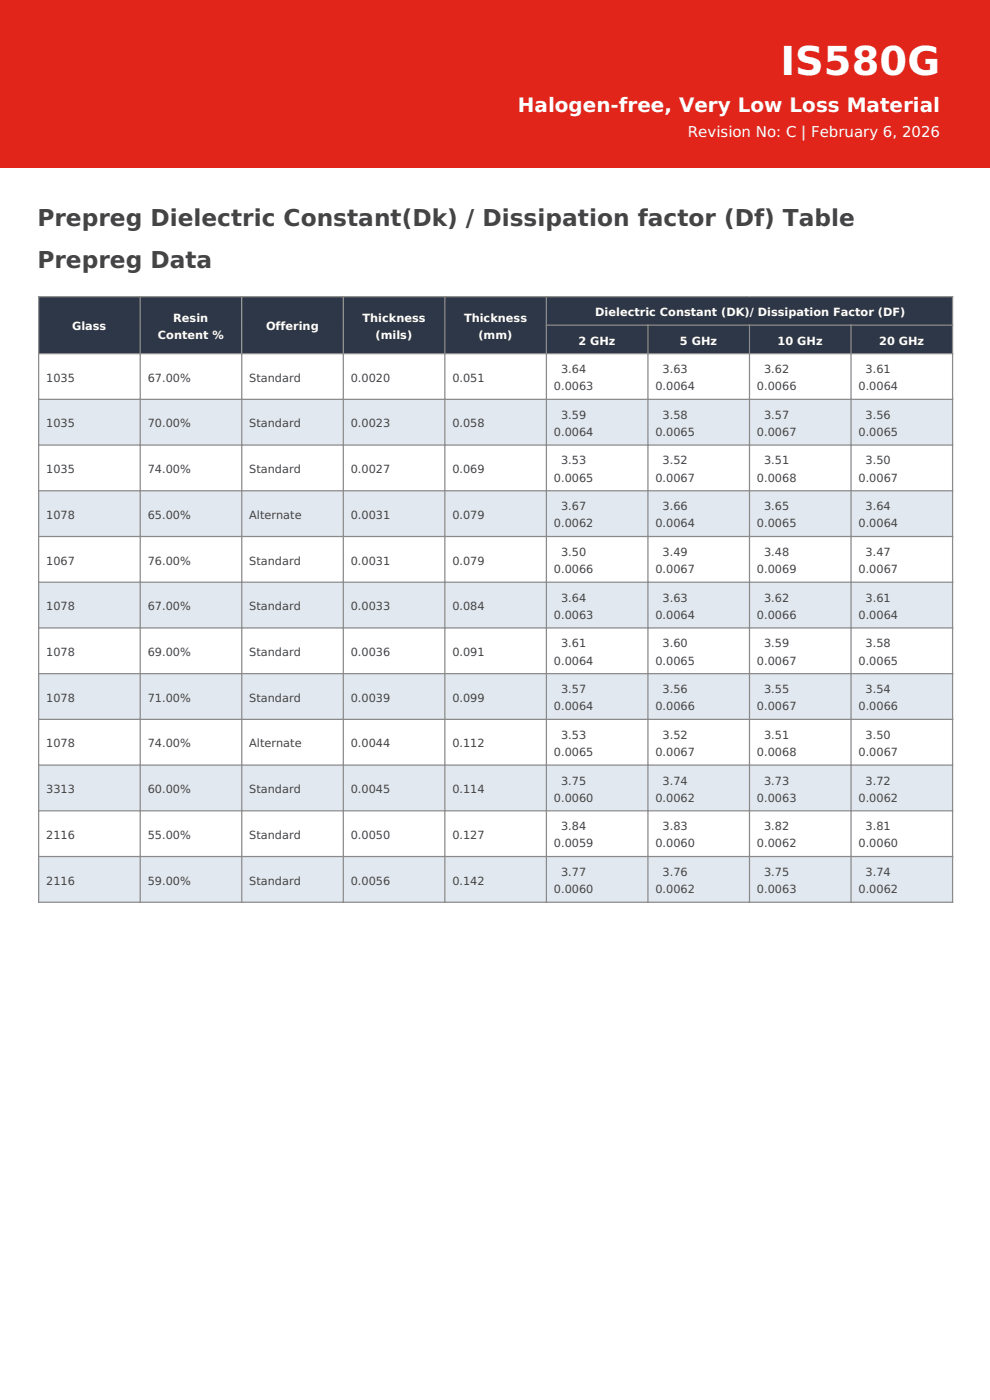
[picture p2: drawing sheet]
<svg xmlns="http://www.w3.org/2000/svg" width="210mm" height="297mm" viewBox="0 0 210 297" stroke-linecap="round" stroke-linejoin="round" font-family="sans-serif">
<defs><g id="words">
<text font-size="8.5" fill="#fff" x="165.5" y="16">IS580G</text>
<g font-size="4.9" fill="#444">
<text x="7.9" y="47.9">Prepreg Dielectric Constant(Dk) / Dissipation factor (Df) Table</text>
<text x="7.9" y="56.9">Prepreg Data</text>
</g>
<text font-size="4.2" fill="#fff" x="109.8" y="23.8">Halogen-free, Very Low Loss Material</text>
<text font-size="3.2" fill="#fff" x="145.9" y="29">Revision No: C | February 6, 2026</text>
<g font-size="2.4" fill="#fff">
<text x="15.3" y="70.1">Glass</text>
<text x="33.5" y="71.9">Content %</text>
<text x="36.8" y="68.2">Resin</text>
<text x="56.4" y="70.1">Offering</text>
<text x="76.9" y="68.2">Thickness</text>
<text x="79.7" y="71.9">(mils)</text>
<text x="98.4" y="68.2">Thickness</text>
<text x="101.5" y="71.9">(mm)</text>
<text x="126.3" y="67.1">Dielectric Constant (DK)/ Dissipation Factor (DF)</text>
<text x="122.7" y="73.1">2 GHz</text>
<text x="144.2" y="73.1">5 GHz</text>
<text x="164.9" y="73.1">10 GHz</text>
<text x="186.5" y="73.1">20 GHz</text>
</g>
<g font-size="2.4" fill="#444">
<text x="9.8" y="81">1035</text>
<text x="31.3" y="81">67.00%</text>
<text x="52.9" y="81">Standard</text>
<text x="74.4" y="81">0.0020</text>
<text x="96" y="81">0.051</text>
<text x="117.5" y="82.8">0.0063</text>
<text x="119" y="79.1">3.64</text>
<text x="139" y="82.8">0.0064</text>
<text x="140.5" y="79.1">3.63</text>
<text x="160.6" y="82.8">0.0066</text>
<text x="162.1" y="79.1">3.62</text>
<text x="182.1" y="82.8">0.0064</text>
<text x="183.6" y="79.1">3.61</text>
<text x="119" y="88.8">3.59</text>
<text x="140.5" y="88.8">3.58</text>
<text x="162.1" y="88.8">3.57</text>
<text x="183.6" y="88.8">3.56</text>
<text x="9.8" y="90.7">1035</text>
<text x="31.3" y="90.7">70.00%</text>
<text x="52.9" y="90.7">Standard</text>
<text x="74.4" y="90.7">0.0023</text>
<text x="96" y="90.7">0.058</text>
<text x="117.5" y="92.5">0.0064</text>
<text x="139" y="92.5">0.0065</text>
<text x="160.6" y="92.5">0.0067</text>
<text x="182.1" y="92.5">0.0065</text>
<text x="9.8" y="100.4">1035</text>
<text x="31.3" y="100.4">74.00%</text>
<text x="52.9" y="100.4">Standard</text>
<text x="74.4" y="100.4">0.0027</text>
<text x="96" y="100.4">0.069</text>
<text x="119" y="98.5">3.53</text>
<text x="140.5" y="98.5">3.52</text>
<text x="162.1" y="98.5">3.51</text>
<text x="183.6" y="98.5">3.50</text>
<text x="117.5" y="102.2">0.0065</text>
<text x="139" y="102.2">0.0067</text>
<text x="160.6" y="102.2">0.0068</text>
<text x="182.1" y="102.2">0.0067</text>
<text x="9.8" y="110.1">1078</text>
<text x="31.3" y="110.1">65.00%</text>
<text x="52.9" y="110.1">Alternate</text>
<text x="74.4" y="110.1">0.0031</text>
<text x="96" y="110.1">0.079</text>
<text x="117.5" y="111.9">0.0062</text>
<text x="119" y="108.2">3.67</text>
<text x="139" y="111.9">0.0064</text>
<text x="140.5" y="108.2">3.66</text>
<text x="160.6" y="111.9">0.0065</text>
<text x="162.1" y="108.2">3.65</text>
<text x="182.1" y="111.9">0.0064</text>
<text x="183.6" y="108.2">3.64</text>
<text x="9.8" y="119.8">1067</text>
<text x="31.3" y="119.8">76.00%</text>
<text x="52.9" y="119.8">Standard</text>
<text x="74.4" y="119.8">0.0031</text>
<text x="96" y="119.8">0.079</text>
<text x="119" y="117.9">3.50</text>
<text x="140.5" y="117.9">3.49</text>
<text x="162.1" y="117.9">3.48</text>
<text x="183.6" y="117.9">3.47</text>
<text x="117.5" y="121.6">0.0066</text>
<text x="139" y="121.6">0.0067</text>
<text x="160.6" y="121.6">0.0069</text>
<text x="182.1" y="121.6">0.0067</text>
<text x="9.8" y="129.5">1078</text>
<text x="31.3" y="129.5">67.00%</text>
<text x="52.9" y="129.5">Standard</text>
<text x="74.4" y="129.5">0.0033</text>
<text x="96" y="129.5">0.084</text>
<text x="117.5" y="131.3">0.0063</text>
<text x="119" y="127.6">3.64</text>
<text x="139" y="131.3">0.0064</text>
<text x="140.5" y="127.6">3.63</text>
<text x="160.6" y="131.3">0.0066</text>
<text x="162.1" y="127.6">3.62</text>
<text x="182.1" y="131.3">0.0064</text>
<text x="183.6" y="127.6">3.61</text>
<text x="119" y="137.3">3.61</text>
<text x="140.5" y="137.3">3.60</text>
<text x="162.1" y="137.3">3.59</text>
<text x="183.6" y="137.3">3.58</text>
<text x="9.8" y="139.2">1078</text>
<text x="31.3" y="139.2">69.00%</text>
<text x="52.9" y="139.2">Standard</text>
<text x="74.4" y="139.2">0.0036</text>
<text x="96" y="139.2">0.091</text>
<text x="117.5" y="141">0.0064</text>
<text x="139" y="141">0.0065</text>
<text x="160.6" y="141">0.0067</text>
<text x="182.1" y="141">0.0065</text>
<text x="9.8" y="148.9">1078</text>
<text x="31.3" y="148.9">71.00%</text>
<text x="52.9" y="148.9">Standard</text>
<text x="74.4" y="148.9">0.0039</text>
<text x="96" y="148.9">0.099</text>
<text x="119" y="147">3.57</text>
<text x="140.5" y="147">3.56</text>
<text x="162.1" y="147">3.55</text>
<text x="183.6" y="147">3.54</text>
<text x="117.5" y="150.7">0.0064</text>
<text x="139" y="150.7">0.0066</text>
<text x="160.6" y="150.7">0.0067</text>
<text x="182.1" y="150.7">0.0066</text>
<text x="9.8" y="158.6">1078</text>
<text x="31.3" y="158.6">74.00%</text>
<text x="52.9" y="158.6">Alternate</text>
<text x="74.4" y="158.6">0.0044</text>
<text x="96" y="158.6">0.112</text>
<text x="117.5" y="160.4">0.0065</text>
<text x="119" y="156.7">3.53</text>
<text x="139" y="160.4">0.0067</text>
<text x="140.5" y="156.7">3.52</text>
<text x="160.6" y="160.4">0.0068</text>
<text x="162.1" y="156.7">3.51</text>
<text x="182.1" y="160.4">0.0067</text>
<text x="183.6" y="156.7">3.50</text>
<text x="119" y="166.4">3.75</text>
<text x="140.5" y="166.4">3.74</text>
<text x="162.1" y="166.4">3.73</text>
<text x="183.6" y="166.4">3.72</text>
<text x="9.8" y="168.3">3313</text>
<text x="31.3" y="168.3">60.00%</text>
<text x="52.9" y="168.3">Standard</text>
<text x="74.4" y="168.3">0.0045</text>
<text x="96" y="168.3">0.114</text>
<text x="117.5" y="170.1">0.0060</text>
<text x="139" y="170.1">0.0062</text>
<text x="160.6" y="170.1">0.0063</text>
<text x="182.1" y="170.1">0.0062</text>
<text x="9.8" y="178">2116</text>
<text x="31.3" y="178">55.00%</text>
<text x="52.9" y="178">Standard</text>
<text x="74.4" y="178">0.0050</text>
<text x="96" y="178">0.127</text>
<text x="117.5" y="179.8">0.0059</text>
<text x="119" y="176.1">3.84</text>
<text x="139" y="179.8">0.0060</text>
<text x="140.5" y="176.1">3.83</text>
<text x="160.6" y="179.8">0.0062</text>
<text x="162.1" y="176.1">3.82</text>
<text x="182.1" y="179.8">0.0060</text>
<text x="183.6" y="176.1">3.81</text>
<text x="119" y="185.8">3.77</text>
<text x="140.5" y="185.8">3.76</text>
<text x="162.1" y="185.8">3.75</text>
<text x="183.6" y="185.8">3.74</text>
<text x="9.8" y="187.7">2116</text>
<text x="31.3" y="187.7">59.00%</text>
<text x="52.9" y="187.7">Standard</text>
<text x="74.4" y="187.7">0.0056</text>
<text x="96" y="187.7">0.142</text>
<text x="117.5" y="189.5">0.0060</text>
<text x="139" y="189.5">0.0062</text>
<text x="160.6" y="189.5">0.0063</text>
<text x="182.1" y="189.5">0.0062</text>
</g>
</g></defs>
<path d="M8.3 63.1h21.3v11.9h-21.3z" fill="#2d3748"/>
<path d="M8.1 62.9h21.8M8.2 62.8v12.4" fill="none" stroke="#8a8a8a" stroke-width=".26"/>
<path d="M29.9 63.1h21.3v11.9h-21.3z" fill="#2d3748"/>
<path d="M29.6 62.9h21.8M29.7 62.8v12.4" fill="none" stroke="#8a8a8a" stroke-width=".26"/>
<path d="M51.4 63.1h21.3v11.9h-21.3z" fill="#2d3748"/>
<path d="M51.2 62.9h21.8M51.3 62.8v12.4" fill="none" stroke="#8a8a8a" stroke-width=".26"/>
<path d="M73 63.1h21.2v11.9h-21.2z" fill="#2d3748"/>
<path d="M72.7 62.9h21.8M72.8 62.8v12.4" fill="none" stroke="#8a8a8a" stroke-width=".26"/>
<path d="M94.5 63.1h21.3v11.9h-21.3z" fill="#2d3748"/>
<path d="M94.2 62.9h21.8M94.4 62.8v12.4" fill="none" stroke="#8a8a8a" stroke-width=".26"/>
<path d="M116 63.1h85.9v5.7h-85.9z" fill="#2d3748"/>
<path d="M115.8 62.9h86.4M115.9 62.8v6.3M202.1 62.8v6.3" fill="none" stroke="#8a8a8a" stroke-width=".26"/>
<path d="M116 69.1h21.3v5.8h-21.3z" fill="#2d3748"/>
<path d="M115.8 69h21.8M115.9 68.8v6.4" fill="none" stroke="#8a8a8a" stroke-width=".26"/>
<path d="M137.6 69.1h21.3v5.8h-21.3z" fill="#2d3748"/>
<path d="M137.3 69h21.8M137.4 68.8v6.4" fill="none" stroke="#8a8a8a" stroke-width=".26"/>
<path d="M159.1 69.1h21.3v5.8h-21.3z" fill="#2d3748"/>
<path d="M158.9 69h21.8M159 68.8v6.4" fill="none" stroke="#8a8a8a" stroke-width=".26"/>
<path d="M180.7 69.1h21.2v5.8h-21.2z" fill="#2d3748"/>
<path d="M8.1 75h194.1M8.2 74.9v10M29.7 74.9v10M51.3 74.9v10M72.8 74.9v10M94.4 74.9v10M115.9 74.9v10M137.4 74.9v10M159 74.9v10M180.4 69h21.8M180.5 68.8v16.1M202.1 68.8v16.1" fill="none" stroke="#8a8a8a" stroke-width=".26"/>
<path d="M8.3 84.9h21.3v9.4h-21.3z" fill="#e2e8f0"/>
<path d="M8.1 84.7h21.8M8.2 84.6v10" fill="none" stroke="#8a8a8a" stroke-width=".26"/>
<path d="M29.9 84.9h21.3v9.4h-21.3z" fill="#e2e8f0"/>
<path d="M29.6 84.7h21.8M29.7 84.6v10" fill="none" stroke="#8a8a8a" stroke-width=".26"/>
<path d="M51.4 84.9h21.3v9.4h-21.3z" fill="#e2e8f0"/>
<path d="M51.2 84.7h21.8M51.3 84.6v10" fill="none" stroke="#8a8a8a" stroke-width=".26"/>
<path d="M73 84.9h21.2v9.4h-21.2z" fill="#e2e8f0"/>
<path d="M72.7 84.7h21.8M72.8 84.6v10" fill="none" stroke="#8a8a8a" stroke-width=".26"/>
<path d="M94.5 84.9h21.3v9.4h-21.3z" fill="#e2e8f0"/>
<path d="M94.2 84.7h21.8M94.4 84.6v10" fill="none" stroke="#8a8a8a" stroke-width=".26"/>
<path d="M116 84.9h21.3v9.4h-21.3z" fill="#e2e8f0"/>
<path d="M115.8 84.7h21.8M115.9 84.6v10" fill="none" stroke="#8a8a8a" stroke-width=".26"/>
<path d="M137.6 84.9h21.3v9.4h-21.3z" fill="#e2e8f0"/>
<path d="M137.3 84.7h21.8M137.4 84.6v10" fill="none" stroke="#8a8a8a" stroke-width=".26"/>
<path d="M159.1 84.9h21.3v9.4h-21.3z" fill="#e2e8f0"/>
<path d="M158.9 84.7h21.8M159 84.6v10" fill="none" stroke="#8a8a8a" stroke-width=".26"/>
<path d="M180.7 84.9h21.2v9.4h-21.2z" fill="#e2e8f0"/>
<path d="M8.1 94.4h194.1M8.2 94.3v10M29.7 94.3v10M51.3 94.3v10M72.8 94.3v10M94.4 94.3v10M115.9 94.3v10M137.4 94.3v10M159 94.3v10M180.4 84.7h21.8M180.5 84.6v19.7M202.1 84.6v19.7" fill="none" stroke="#8a8a8a" stroke-width=".26"/>
<path d="M8.3 104.3h21.3v9.4h-21.3z" fill="#e2e8f0"/>
<path d="M8.1 104.1h21.8M8.2 104v9.9" fill="none" stroke="#8a8a8a" stroke-width=".26"/>
<path d="M29.9 104.3h21.3v9.4h-21.3z" fill="#e2e8f0"/>
<path d="M29.6 104.1h21.8M29.7 104v9.9" fill="none" stroke="#8a8a8a" stroke-width=".26"/>
<path d="M51.4 104.3h21.3v9.4h-21.3z" fill="#e2e8f0"/>
<path d="M51.2 104.1h21.8M51.3 104v9.9" fill="none" stroke="#8a8a8a" stroke-width=".26"/>
<path d="M73 104.3h21.2v9.4h-21.2z" fill="#e2e8f0"/>
<path d="M72.7 104.1h21.8M72.8 104v9.9" fill="none" stroke="#8a8a8a" stroke-width=".26"/>
<path d="M94.5 104.3h21.3v9.4h-21.3z" fill="#e2e8f0"/>
<path d="M94.2 104.1h21.8M94.4 104v9.9" fill="none" stroke="#8a8a8a" stroke-width=".26"/>
<path d="M116 104.3h21.3v9.4h-21.3z" fill="#e2e8f0"/>
<path d="M115.8 104.1h21.8M115.9 104v9.9" fill="none" stroke="#8a8a8a" stroke-width=".26"/>
<path d="M137.6 104.3h21.3v9.4h-21.3z" fill="#e2e8f0"/>
<path d="M137.3 104.1h21.8M137.4 104v9.9" fill="none" stroke="#8a8a8a" stroke-width=".26"/>
<path d="M159.1 104.3h21.3v9.4h-21.3z" fill="#e2e8f0"/>
<path d="M158.9 104.1h21.8M159 104v9.9" fill="none" stroke="#8a8a8a" stroke-width=".26"/>
<path d="M180.7 104.3h21.2v9.4h-21.2z" fill="#e2e8f0"/>
<path d="M8.1 113.8h194.1M8.2 113.7v9.9M29.7 113.7v9.9M51.3 113.7v9.9M72.8 113.7v9.9M94.4 113.7v9.9M115.9 113.7v9.9M137.4 113.7v9.9M159 113.7v9.9M180.4 104.1h21.8M180.5 104v19.6M202.1 104v19.6" fill="none" stroke="#8a8a8a" stroke-width=".26"/>
<path d="M8.3 123.6h21.3v9.5h-21.3z" fill="#e2e8f0"/>
<path d="M8.1 123.5h21.8M8.2 123.4v9.9" fill="none" stroke="#8a8a8a" stroke-width=".26"/>
<path d="M29.9 123.6h21.3v9.5h-21.3z" fill="#e2e8f0"/>
<path d="M29.6 123.5h21.8M29.7 123.4v9.9" fill="none" stroke="#8a8a8a" stroke-width=".26"/>
<path d="M51.4 123.6h21.3v9.5h-21.3z" fill="#e2e8f0"/>
<path d="M51.2 123.5h21.8M51.3 123.4v9.9" fill="none" stroke="#8a8a8a" stroke-width=".26"/>
<path d="M73 123.6h21.2v9.5h-21.2z" fill="#e2e8f0"/>
<path d="M72.7 123.5h21.8M72.8 123.4v9.9" fill="none" stroke="#8a8a8a" stroke-width=".26"/>
<path d="M94.5 123.6h21.3v9.5h-21.3z" fill="#e2e8f0"/>
<path d="M94.2 123.5h21.8M94.4 123.4v9.9" fill="none" stroke="#8a8a8a" stroke-width=".26"/>
<path d="M116 123.6h21.3v9.5h-21.3z" fill="#e2e8f0"/>
<path d="M115.8 123.5h21.8M115.9 123.4v9.9" fill="none" stroke="#8a8a8a" stroke-width=".26"/>
<path d="M137.6 123.6h21.3v9.5h-21.3z" fill="#e2e8f0"/>
<path d="M137.3 123.5h21.8M137.4 123.4v9.9" fill="none" stroke="#8a8a8a" stroke-width=".26"/>
<path d="M159.1 123.6h21.3v9.5h-21.3z" fill="#e2e8f0"/>
<path d="M158.9 123.5h21.8M159 123.4v9.9" fill="none" stroke="#8a8a8a" stroke-width=".26"/>
<path d="M180.7 123.6h21.2v9.5h-21.2z" fill="#e2e8f0"/>
<path d="M8.1 133.2h194.1M8.2 133.1v9.9M29.7 133.1v9.9M51.3 133.1v9.9M72.8 133.1v9.9M94.4 133.1v9.9M115.9 133.1v9.9M137.4 133.1v9.9M159 133.1v9.9M180.4 123.5h21.8M180.5 123.4v19.6M202.1 123.4v19.6" fill="none" stroke="#8a8a8a" stroke-width=".26"/>
<path d="M8.3 143h21.3v9.5h-21.3z" fill="#e2e8f0"/>
<path d="M8.1 142.9h21.8M8.2 142.8v9.9" fill="none" stroke="#8a8a8a" stroke-width=".26"/>
<path d="M29.9 143h21.3v9.5h-21.3z" fill="#e2e8f0"/>
<path d="M29.6 142.9h21.8M29.7 142.8v9.9" fill="none" stroke="#8a8a8a" stroke-width=".26"/>
<path d="M51.4 143h21.3v9.5h-21.3z" fill="#e2e8f0"/>
<path d="M51.2 142.9h21.8M51.3 142.8v9.9" fill="none" stroke="#8a8a8a" stroke-width=".26"/>
<path d="M73 143h21.2v9.5h-21.2z" fill="#e2e8f0"/>
<path d="M72.7 142.9h21.8M72.8 142.8v9.9" fill="none" stroke="#8a8a8a" stroke-width=".26"/>
<path d="M94.5 143h21.3v9.5h-21.3z" fill="#e2e8f0"/>
<path d="M94.2 142.9h21.8M94.4 142.8v9.9" fill="none" stroke="#8a8a8a" stroke-width=".26"/>
<path d="M116 143h21.3v9.5h-21.3z" fill="#e2e8f0"/>
<path d="M115.8 142.9h21.8M115.9 142.8v9.9" fill="none" stroke="#8a8a8a" stroke-width=".26"/>
<path d="M137.6 143h21.3v9.5h-21.3z" fill="#e2e8f0"/>
<path d="M137.3 142.9h21.8M137.4 142.8v9.9" fill="none" stroke="#8a8a8a" stroke-width=".26"/>
<path d="M159.1 143h21.3v9.5h-21.3z" fill="#e2e8f0"/>
<path d="M158.9 142.9h21.8M159 142.8v9.9" fill="none" stroke="#8a8a8a" stroke-width=".26"/>
<path d="M180.7 143h21.2v9.5h-21.2z" fill="#e2e8f0"/>
<path d="M8.1 152.6h194.1M8.2 152.5v9.9M29.7 152.5v9.9M51.3 152.5v9.9M72.8 152.5v9.9M94.4 152.5v9.9M115.9 152.5v9.9M137.4 152.5v9.9M159 152.5v9.9M180.4 142.9h21.8M180.5 142.8v19.6M202.1 142.8v19.6" fill="none" stroke="#8a8a8a" stroke-width=".26"/>
<path d="M8.3 162.4h21.3v9.5h-21.3z" fill="#e2e8f0"/>
<path d="M8.1 162.3h21.8M8.2 162.2v9.9" fill="none" stroke="#8a8a8a" stroke-width=".26"/>
<path d="M29.9 162.4h21.3v9.5h-21.3z" fill="#e2e8f0"/>
<path d="M29.6 162.3h21.8M29.7 162.2v9.9" fill="none" stroke="#8a8a8a" stroke-width=".26"/>
<path d="M51.4 162.4h21.3v9.5h-21.3z" fill="#e2e8f0"/>
<path d="M51.2 162.3h21.8M51.3 162.2v9.9" fill="none" stroke="#8a8a8a" stroke-width=".26"/>
<path d="M73 162.4h21.2v9.5h-21.2z" fill="#e2e8f0"/>
<path d="M72.7 162.3h21.8M72.8 162.2v9.9" fill="none" stroke="#8a8a8a" stroke-width=".26"/>
<path d="M94.5 162.4h21.3v9.5h-21.3z" fill="#e2e8f0"/>
<path d="M94.2 162.3h21.8M94.4 162.2v9.9" fill="none" stroke="#8a8a8a" stroke-width=".26"/>
<path d="M116 162.4h21.3v9.5h-21.3z" fill="#e2e8f0"/>
<path d="M115.8 162.3h21.8M115.9 162.2v9.9" fill="none" stroke="#8a8a8a" stroke-width=".26"/>
<path d="M137.6 162.4h21.3v9.5h-21.3z" fill="#e2e8f0"/>
<path d="M137.3 162.3h21.8M137.4 162.2v9.9" fill="none" stroke="#8a8a8a" stroke-width=".26"/>
<path d="M159.1 162.4h21.3v9.5h-21.3z" fill="#e2e8f0"/>
<path d="M158.9 162.3h21.8M159 162.2v9.9" fill="none" stroke="#8a8a8a" stroke-width=".26"/>
<path d="M180.7 162.4h21.2v9.5h-21.2z" fill="#e2e8f0"/>
<path d="M8.1 172h194.1M8.2 171.9v9.9M29.7 171.9v9.9M51.3 171.9v9.9M72.8 171.9v9.9M94.4 171.9v9.9M115.9 171.9v9.9M137.4 171.9v9.9M159 171.9v9.9M180.4 162.3h21.8M180.5 162.2v19.6M202.1 162.2v19.6" fill="none" stroke="#8a8a8a" stroke-width=".26"/>
<path d="M8.3 181.8h21.3v9.5h-21.3z" fill="#e2e8f0"/>
<path d="M8.1 181.7h21.8M8.1 191.4h21.8M8.2 181.6v9.9" fill="none" stroke="#8a8a8a" stroke-width=".26"/>
<path d="M29.9 181.8h21.3v9.5h-21.3z" fill="#e2e8f0"/>
<path d="M29.6 181.7h21.8M29.6 191.4h21.8M29.7 181.6v9.9" fill="none" stroke="#8a8a8a" stroke-width=".26"/>
<path d="M51.4 181.8h21.3v9.5h-21.3z" fill="#e2e8f0"/>
<path d="M51.2 181.7h21.8M51.2 191.4h21.8M51.3 181.6v9.9" fill="none" stroke="#8a8a8a" stroke-width=".26"/>
<path d="M73 181.8h21.2v9.5h-21.2z" fill="#e2e8f0"/>
<path d="M72.7 181.7h21.8M72.7 191.4h21.8M72.8 181.6v9.9" fill="none" stroke="#8a8a8a" stroke-width=".26"/>
<path d="M94.5 181.8h21.3v9.5h-21.3z" fill="#e2e8f0"/>
<path d="M94.2 181.7h21.8M94.2 191.4h21.8M94.4 181.6v9.9" fill="none" stroke="#8a8a8a" stroke-width=".26"/>
<path d="M116 181.8h21.3v9.5h-21.3z" fill="#e2e8f0"/>
<path d="M115.8 181.7h21.8M115.8 191.4h21.8M115.9 181.6v9.9" fill="none" stroke="#8a8a8a" stroke-width=".26"/>
<path d="M137.6 181.8h21.3v9.5h-21.3z" fill="#e2e8f0"/>
<path d="M137.3 181.7h21.8M137.3 191.4h21.8M137.4 181.6v9.9" fill="none" stroke="#8a8a8a" stroke-width=".26"/>
<path d="M159.1 181.8h21.3v9.5h-21.3z" fill="#e2e8f0"/>
<path d="M158.9 181.7h21.8M158.9 191.4h21.8M159 181.6v9.9" fill="none" stroke="#8a8a8a" stroke-width=".26"/>
<path d="M180.7 181.8h21.2v9.5h-21.2z" fill="#e2e8f0"/>
<path d="M180.4 181.7h21.8M180.4 191.4h21.8M180.5 181.6v9.9M202.1 181.6v9.9" fill="none" stroke="#8a8a8a" stroke-width=".26"/>
<path d="M0 -.1h210v35.6h-210z" fill="#e1251b"/>
<use href="#words"/>
</svg>
